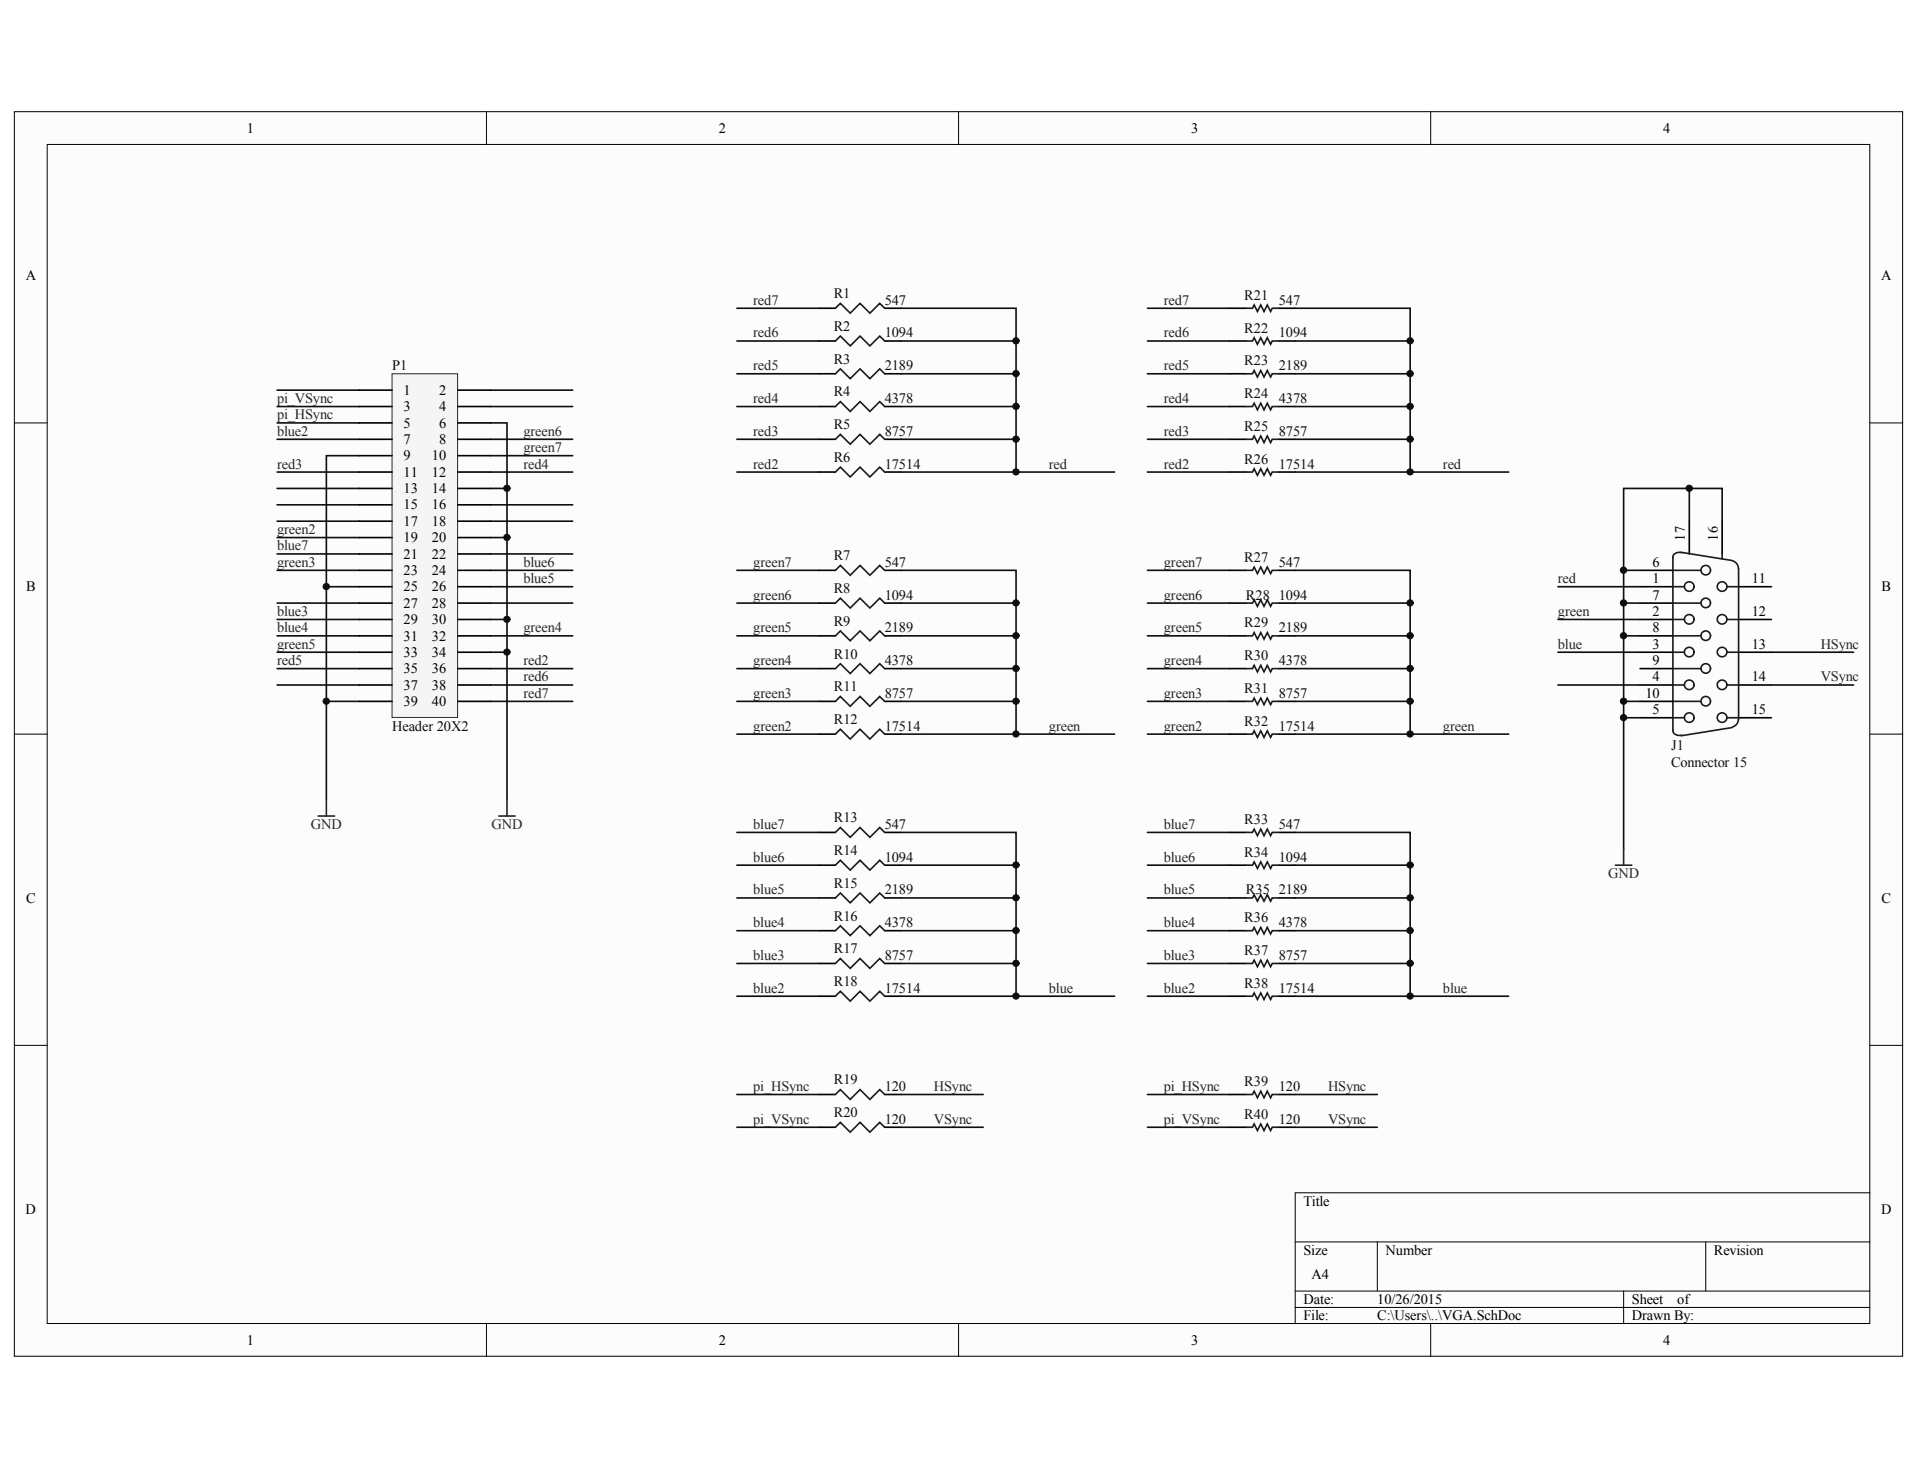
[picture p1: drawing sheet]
<svg xmlns="http://www.w3.org/2000/svg" width="271mm" height="208mm" viewBox="0 0 271 208" stroke-linecap="round" stroke-linejoin="round" font-family="sans-serif">
<defs><g id="words">
<g font-size="2">
<text x="34.8" y="18.7">1</text>
<text x="101.5" y="18.7">2</text>
<text x="168.1" y="18.7">3</text>
<text x="234.7" y="18.7">4</text>
<text x="3.6" y="39.5">A</text>
<text x="265.5" y="39.5">A</text>
<text x="56.9" y="55.7">1</text>
<text x="56.9" y="58">3</text>
<text x="61.9" y="55.7">2</text>
<text x="61.9" y="58">4</text>
<text x="56.9" y="60.3">5</text>
<text x="56.9" y="62.6">7</text>
<text x="56.9" y="65">9</text>
<text x="61" y="65">10</text>
<text x="61.9" y="60.3">6</text>
<text x="61.9" y="62.6">8</text>
<text x="56.9" y="67.3">11</text>
<text x="56.9" y="69.6">13</text>
<text x="56.9" y="71.9">15</text>
<text x="61" y="67.3">12</text>
<text x="61" y="69.6">14</text>
<text x="61" y="71.9">16</text>
<text x="56.9" y="74.2">17</text>
<text x="56.9" y="76.5">19</text>
<text x="61" y="74.2">18</text>
<text x="61" y="76.5">20</text>
<text x="237.8" y="76.3" transform="rotate(-90 237.8 76.3)">17</text>
<text x="242.4" y="76.3" transform="rotate(-90 242.4 76.3)">16</text>
<text x="3.7" y="83.4">B</text>
<text x="56.9" y="78.8">21</text>
<text x="56.9" y="81.1">23</text>
<text x="56.9" y="83.4">25</text>
<text x="61" y="78.8">22</text>
<text x="61" y="81.1">24</text>
<text x="61" y="83.4">26</text>
<text x="233.2" y="82.3">1</text>
<text x="233.2" y="80">6</text>
<text x="247.2" y="82.3">11</text>
<text x="265.5" y="83.4">B</text>
<text x="56.9" y="85.8">27</text>
<text x="56.9" y="88.1">29</text>
<text x="61" y="85.8">28</text>
<text x="61" y="88.1">30</text>
<text x="233.2" y="86.9">2</text>
<text x="233.2" y="84.6">7</text>
<text x="233.2" y="89.2">8</text>
<text x="247.2" y="86.9">12</text>
<text x="56.9" y="90.4">31</text>
<text x="56.9" y="92.7">33</text>
<text x="56.9" y="95">35</text>
<text x="61" y="90.4">32</text>
<text x="61" y="92.7">34</text>
<text x="61" y="95">36</text>
<text x="233.2" y="91.5">3</text>
<text x="233.2" y="93.8">9</text>
<text x="247.2" y="91.5">13</text>
<text x="56.9" y="97.3">37</text>
<text x="56.9" y="99.6">39</text>
<text x="61" y="97.3">38</text>
<text x="61" y="99.6">40</text>
<text x="232.2" y="98.5">10</text>
<text x="233.2" y="96.2">4</text>
<text x="233.2" y="100.8">5</text>
<text x="247.2" y="96.2">14</text>
<text x="247.2" y="100.8">15</text>
<text x="3.7" y="127.4">C</text>
<text x="265.5" y="127.4">C</text>
<text x="3.6" y="171.3">D</text>
<text x="183.9" y="170.1">Title</text>
<text x="265.4" y="171.3">D</text>
<text x="183.9" y="177.1">Size</text>
<text x="195.5" y="177.1">Number</text>
<text x="241.9" y="177.1">Revision</text>
<text x="183.9" y="184">Date:</text>
<text x="185.1" y="180.5">A4</text>
<text x="194.4" y="184">10/26/2015</text>
<text x="230.3" y="184">Sheet</text>
<text x="236.7" y="184">of</text>
<text x="34.8" y="189.8">1</text>
<text x="101.5" y="189.8">2</text>
<text x="168.1" y="189.8">3</text>
<text x="183.9" y="186.3">File:</text>
<text x="194.4" y="186.3">C:\Users\..\VGA.SchDoc</text>
<text x="230.3" y="186.3">Drawn By:</text>
<text x="234.7" y="189.8">4</text>
</g>
<g font-size="2" fill="#262626">
<text x="106.3" y="43">red7</text>
<text x="106.3" y="47.6">red6</text>
<text x="164.2" y="43">red7</text>
<text x="164.2" y="47.6">red6</text>
<text x="106.3" y="52.2">red5</text>
<text x="164.2" y="52.2">red5</text>
<text x="39.1" y="56.9">pi_VSync</text>
<text x="39.1" y="59.2">pi_HSync</text>
<text x="106.3" y="56.9">red4</text>
<text x="164.2" y="56.9">red4</text>
<text x="39.1" y="61.5">blue2</text>
<text x="73.9" y="61.5">green6</text>
<text x="73.9" y="63.8">green7</text>
<text x="106.3" y="61.5">red3</text>
<text x="164.2" y="61.5">red3</text>
<text x="39.1" y="66.1">red3</text>
<text x="73.9" y="66.1">red4</text>
<text x="106.3" y="66.1">red2</text>
<text x="148" y="66.1">red</text>
<text x="164.2" y="66.1">red2</text>
<text x="203.6" y="66.1">red</text>
<text x="39.1" y="75.4">green2</text>
<text x="39.1" y="77.7">blue7</text>
<text x="39.1" y="80">green3</text>
<text x="73.9" y="80">blue6</text>
<text x="73.9" y="82.3">blue5</text>
<text x="106.3" y="80">green7</text>
<text x="164.2" y="80">green7</text>
<text x="219.8" y="82.3">red</text>
<text x="39.1" y="86.9">blue3</text>
<text x="39.1" y="89.2">blue4</text>
<text x="73.9" y="89.2">green4</text>
<text x="106.3" y="84.6">green6</text>
<text x="106.3" y="89.2">green5</text>
<text x="164.2" y="84.6">green6</text>
<text x="164.2" y="89.2">green5</text>
<text x="219.8" y="86.9">green</text>
<text x="39.1" y="91.5">green5</text>
<text x="39.1" y="93.8">red5</text>
<text x="73.9" y="93.8">red2</text>
<text x="106.3" y="93.8">green4</text>
<text x="164.2" y="93.8">green4</text>
<text x="219.8" y="91.5">blue</text>
<text x="256.9" y="91.5">HSync</text>
<text x="73.9" y="96.2">red6</text>
<text x="73.9" y="98.5">red7</text>
<text x="106.3" y="98.5">green3</text>
<text x="164.2" y="98.5">green3</text>
<text x="256.9" y="96.2">VSync</text>
<text x="106.3" y="103.1">green2</text>
<text x="148" y="103.1">green</text>
<text x="164.2" y="103.1">green2</text>
<text x="203.6" y="103.1">green</text>
<text x="43.9" y="117">GND</text>
<text x="69.3" y="117">GND</text>
<text x="106.3" y="117">blue7</text>
<text x="164.2" y="117">blue7</text>
<text x="106.3" y="121.6">blue6</text>
<text x="164.2" y="121.6">blue6</text>
<text x="226.9" y="123.9">GND</text>
<text x="106.3" y="126.2">blue5</text>
<text x="106.3" y="130.8">blue4</text>
<text x="164.2" y="126.2">blue5</text>
<text x="164.2" y="130.8">blue4</text>
<text x="106.3" y="135.5">blue3</text>
<text x="164.2" y="135.5">blue3</text>
<text x="106.3" y="140.1">blue2</text>
<text x="148" y="140.1">blue</text>
<text x="164.2" y="140.1">blue2</text>
<text x="203.6" y="140.1">blue</text>
<text x="106.3" y="153.9">pi_HSync</text>
<text x="131.8" y="153.9">HSync</text>
<text x="164.2" y="153.9">pi_HSync</text>
<text x="187.4" y="153.9">HSync</text>
<text x="106.3" y="158.6">pi_VSync</text>
<text x="131.8" y="158.6">VSync</text>
<text x="164.2" y="158.6">pi_VSync</text>
<text x="187.4" y="158.6">VSync</text>
</g>
<g font-size="2" fill="#0e0e0e">
<text x="117.7" y="42.1">R1</text>
<text x="117.7" y="46.7">R2</text>
<text x="124.8" y="43">547</text>
<text x="124.8" y="47.6">1094</text>
<text x="175.6" y="42.3">R21</text>
<text x="175.6" y="46.9">R22</text>
<text x="180.5" y="43">547</text>
<text x="180.5" y="47.6">1094</text>
<text x="55.3" y="52.2">P1</text>
<text x="117.7" y="51.3">R3</text>
<text x="124.8" y="52.2">2189</text>
<text x="175.6" y="51.6">R23</text>
<text x="180.5" y="52.2">2189</text>
<text x="117.7" y="55.9">R4</text>
<text x="124.8" y="56.9">4378</text>
<text x="175.6" y="56.2">R24</text>
<text x="180.5" y="56.9">4378</text>
<text x="117.7" y="60.6">R5</text>
<text x="117.7" y="65.2">R6</text>
<text x="124.8" y="61.5">8757</text>
<text x="175.6" y="60.8">R25</text>
<text x="175.6" y="65.4">R26</text>
<text x="180.5" y="61.5">8757</text>
<text x="124.8" y="66.1">17514</text>
<text x="180.5" y="66.1">17514</text>
<text x="117.7" y="79.1">R7</text>
<text x="117.7" y="83.7">R8</text>
<text x="124.8" y="80">547</text>
<text x="175.6" y="79.3">R27</text>
<text x="180.5" y="80">547</text>
<text x="117.7" y="88.3">R9</text>
<text x="124.8" y="84.6">1094</text>
<text x="124.8" y="89.2">2189</text>
<text x="175.6" y="88.5">R29</text>
<text x="175.8" y="84.6">R28</text>
<text x="180.5" y="84.6">1094</text>
<text x="180.5" y="89.2">2189</text>
<text x="117.7" y="92.9">R10</text>
<text x="124.8" y="93.8">4378</text>
<text x="175.6" y="93.2">R30</text>
<text x="180.5" y="93.8">4378</text>
<text x="117.7" y="97.5">R11</text>
<text x="124.8" y="98.5">8757</text>
<text x="175.6" y="97.8">R31</text>
<text x="180.5" y="98.5">8757</text>
<text x="55.3" y="103.1">Header 20X2</text>
<text x="117.7" y="102.2">R12</text>
<text x="124.8" y="103.1">17514</text>
<text x="175.6" y="102.4">R32</text>
<text x="180.5" y="103.1">17514</text>
<text x="235.8" y="105.9">J1</text>
<text x="235.8" y="108.2">Connector 15</text>
<text x="117.7" y="116">R13</text>
<text x="124.8" y="117">547</text>
<text x="175.6" y="116.3">R33</text>
<text x="180.5" y="117">547</text>
<text x="117.7" y="120.7">R14</text>
<text x="117.7" y="125.3">R15</text>
<text x="124.8" y="121.6">1094</text>
<text x="175.6" y="120.9">R34</text>
<text x="180.5" y="121.6">1094</text>
<text x="117.7" y="129.9">R16</text>
<text x="124.8" y="126.2">2189</text>
<text x="124.8" y="130.8">4378</text>
<text x="175.6" y="130.1">R36</text>
<text x="175.8" y="126.2">R35</text>
<text x="180.5" y="126.2">2189</text>
<text x="180.5" y="130.8">4378</text>
<text x="117.7" y="134.5">R17</text>
<text x="124.8" y="135.5">8757</text>
<text x="175.6" y="134.8">R37</text>
<text x="180.5" y="135.5">8757</text>
<text x="117.7" y="139.2">R18</text>
<text x="124.8" y="140.1">17514</text>
<text x="175.6" y="139.4">R38</text>
<text x="180.5" y="140.1">17514</text>
<text x="117.7" y="153">R19</text>
<text x="124.8" y="153.9">120</text>
<text x="175.6" y="153.3">R39</text>
<text x="180.5" y="153.9">120</text>
<text x="117.7" y="157.6">R20</text>
<text x="124.8" y="158.6">120</text>
<text x="175.6" y="157.9">R40</text>
<text x="180.5" y="158.6">120</text>
</g>
</g></defs>
<g fill="#fcfcfc" stroke="#000" stroke-width=".14">
<path d="M2 15.8h266.5v175.6h-266.5z"/>
<path d="M6.7 20.4h257.1v166.4h-257.1z"/>
</g>
<g fill="none" stroke="#000" stroke-width=".14">
<path d="M68.6 15.8v4.6M135.3 15.8v4.6M201.9 15.8v4.6M2 59.7h4.7M263.9 59.7h4.6M2 103.6h4.7M263.9 103.6h4.6M2 147.5h4.7M263.9 147.5h4.6M182.8 175.2h81.1M194.4 175.2v7M240.7 175.2v7"/>
<path d="M263.9 168.3h-81.1v18.5M68.6 186.8v4.6M135.3 186.8v4.6M182.8 182.2h81.1M182.8 184.5h81.1M201.9 186.8v4.6M229.1 182.2v4.6"/>
</g>
<g fill="none" stroke="#000" stroke-width=".23">
<path d="M115.6 43.5h2.3M115.6 48.1h2.3M115.6 52.7h2.3M115.6 57.4h2.3M124.8 43.5h2.4M124.8 48.1h2.4M124.8 52.7h2.4M124.8 57.4h2.4M173.5 43.5h2.3M173.5 48.1h2.3M173.5 52.7h2.3M173.5 57.4h2.3"/>
<path d="M180.5 43.5h2.3M180.5 48.1h2.3M180.5 52.7h2.3M180.5 57.4h2.3M115.6 62h2.3M115.6 66.6h2.3M124.8 62h2.4M124.8 66.6h2.4M173.5 62h2.3M173.5 66.6h2.3M180.5 62h2.3M180.5 66.6h2.3"/>
<path d="M238.4 73.5v4.7M243 73.5v4.7M115.6 80.5h2.3M115.6 85.1h2.3M115.6 89.7h2.3M115.6 94.3h2.3M115.6 99h2.3M124.8 80.5h2.4M124.8 85.1h2.4M124.8 89.7h2.4M124.8 94.3h2.4M124.8 99h2.4"/>
<path d="M173.5 80.5h2.3M173.5 85.1h2.3M173.5 89.7h2.3M173.5 94.3h2.3M173.5 99h2.3M180.5 80.5h2.3M180.5 85.1h2.3M180.5 89.7h2.3M180.5 94.3h2.3M180.5 99h2.3M231.4 80.5h4.7M231.4 85.1h4.7"/>
<path d="M231.4 89.7h4.7M231.4 94.3h4.7M231.4 99h4.7M231.4 82.8h4.7M231.4 87.4h4.7M231.4 92h4.7M231.4 96.7h4.7M245.3 82.8h4.7M245.3 87.4h4.7M245.3 92h4.7M245.3 96.7h4.7M115.6 103.6h2.3"/>
<path d="M115.6 117.5h2.3M124.8 103.6h2.4M124.8 117.5h2.4M173.5 103.6h2.3M173.5 117.5h2.3M180.5 103.6h2.3M180.5 117.5h2.3M231.4 101.3h4.7M245.3 101.3h4.7M115.6 122.1h2.3M115.6 126.7h2.3M115.6 131.3h2.3"/>
<path d="M115.6 136h2.3M124.8 122.1h2.4M124.8 126.7h2.4M124.8 131.3h2.4M124.8 136h2.4M173.5 122.1h2.3M173.5 126.7h2.3M173.5 131.3h2.3M173.5 136h2.3M180.5 122.1h2.3M180.5 126.7h2.3M180.5 131.3h2.3"/>
<path d="M180.5 136h2.3M115.6 140.6h2.3M115.6 154.4h2.3M115.6 159.1h2.3M124.8 140.6h2.4M124.8 154.4h2.4M124.8 159.1h2.4M173.5 140.6h2.3M173.5 154.4h2.3M173.5 159.1h2.3M180.5 140.6h2.3M180.5 154.4h2.3"/>
<path d="M180.5 159.1h2.3"/>
</g>
<g fill="none" stroke="#1c1c1c" stroke-width=".23">
<path d="M117.9 43.5l.7-.7 1.4 1.4 1.4-1.4 1.4 1.4 1.3-1.4 .7 .7M117.9 48.1l.7-.7 1.4 1.4 1.4-1.4 1.4 1.4 1.3-1.4 .7 .7M117.9 52.7l.7-.7 1.4 1.4 1.4-1.4 1.4 1.4 1.3-1.4 .7 .7M117.9 57.4l.7-.7 1.4 1.4 1.4-1.4 1.4 1.4 1.3-1.4 .7 .7M175.8 43.5h.9l.3-.5 .4 1 .5-1 .5 1 .4-1 .5 1 .2-.5h1M175.8 48.1h.9l.3-.4 .4 .9 .5-.9 .5 .9 .4-.9 .5 .9 .2-.5h1M175.8 52.7h.9l.3-.4 .4 .9 .5-.9 .5 .9 .4-.9 .5 .9 .2-.5h1M175.8 57.4h.9l.3-.5 .4 .9 .5-.9 .5 .9 .4-.9 .5 .9 .2-.4h1M117.9 62l.7-.7 1.4 1.4 1.4-1.4 1.4 1.4 1.3-1.4 .7 .7M117.9 66.6l.7-.7 1.4 1.4 1.4-1.4 1.4 1.4 1.3-1.4 .7 .7M175.8 62h.9l.3-.5 .4 1 .5-1 .5 1 .4-1 .5 1 .2-.5h1M175.8 66.6h.9l.3-.5 .4 1 .5-1 .5 1 .4-1 .5 1 .2-.5h1"/>
<path d="M236.1 78.6v24.5M237.2 77.9l7.2 1.2M237.3 78a.86 .86 0 0 0-1.2 .7M243 78.2v.7M244.5 79.1a1.19 1.19 0 0 1 .8 1.1v21.3a1.14 1.14 0 0 1-.8 1.1M117.9 80.5l.7-.7 1.4 1.4 1.4-1.4 1.4 1.4 1.3-1.4 .7 .7M117.9 85.1l.7-.7 1.4 1.4 1.4-1.4 1.4 1.4 1.3-1.4 .7 .7M117.9 89.7l.7-.7 1.4 1.4 1.4-1.4 1.4 1.4 1.3-1.4 .7 .7M117.9 94.3l.7-.6 1.4 1.3 1.4-1.3 1.4 1.3 1.3-1.3 .7 .6M117.9 99l.7-.7 1.4 1.4 1.4-1.4 1.4 1.4 1.3-1.4 .7 .7M175.8 80.5h.9l.3-.5 .4 .9 .5-.9 .5 .9 .4-.9 .5 .9 .2-.4h1M175.8 85.1h.9l.3-.5 .4 1 .5-1 .5 1 .4-1 .5 1 .2-.5h1"/>
<path d="M175.8 89.7h.9l.3-.4 .4 .9 .5-.9 .5 .9 .4-.9 .5 .9 .2-.5h1M175.8 94.3h.9l.3-.4 .4 .9 .5-.9 .5 .9 .4-.9 .5 .9 .2-.5h1M175.8 99h.9l.3-.5 .4 .9 .5-.9 .5 .9 .4-.9 .5 .9 .2-.4h1M236.1 87.4h1.6M236.1 82.8h1.6M236.1 92h1.6M236.1 85.1h3.9M236.1 96.7h1.6M236.1 89.7h3.9M236.1 94.3h3.9M236.1 99h3.9M236.1 80.5h3.9"/>
<path d="M243.7 87.4h1.6M243.7 82.8h1.6M243.7 92h1.6M243.7 96.7h1.6M117.9 103.6l.7-.7 1.4 1.4 1.4-1.4 1.4 1.4 1.3-1.4 .7 .7M117.9 117.5l.7-.7 1.4 1.4 1.4-1.4 1.4 1.4 1.3-1.4 .7 .7M175.8 103.6h.9l.3-.5 .4 1 .5-1 .5 1 .4-1 .5 1 .2-.5h1M175.8 117.5h.9l.3-.5 .4 .9 .5-.9 .5 .9 .4-.9 .5 .9 .2-.4h1M236.1 101.3h1.6M236.1 103.1a.92 .92 0 0 0 1.2 .6M243.7 101.3h1.6M244.4 102.7l-7.2 1.1"/>
<path d="M117.9 122.1l.7-.7 1.4 1.4 1.4-1.4 1.4 1.4 1.3-1.4 .7 .7M117.9 126.7l.7-.7 1.4 1.4 1.4-1.4 1.4 1.4 1.3-1.4 .7 .7M117.9 131.3l.7-.7 1.4 1.4 1.4-1.4 1.4 1.4 1.3-1.4 .7 .7M117.9 136l.7-.7 1.4 1.3 1.4-1.3 1.4 1.3 1.3-1.3 .7 .7M175.8 122.1h.9l.3-.5 .4 .9 .5-.9 .5 .9 .4-.9 .5 .9 .2-.4h1M175.8 126.7h.9l.3-.5 .4 1 .5-1 .5 1 .4-1 .5 1 .2-.5h1M175.8 131.3h.9l.3-.4 .4 .9 .5-.9 .5 .9 .4-.9 .5 .9 .2-.5h1M175.8 136h.9l.3-.5 .4 .9 .5-.9 .5 .9 .4-.9 .5 .9 .2-.4h1M117.9 140.6l.7-.7 1.4 1.4 1.4-1.4 1.4 1.4 1.3-1.4 .7 .7M117.9 154.4l.7-.6 1.4 1.3 1.4-1.3 1.4 1.3 1.3-1.3 .7 .6M117.9 159.1l.7-.7 1.4 1.4 1.4-1.4 1.4 1.4 1.3-1.4 .7 .7M175.8 140.6h.9l.3-.5 .4 .9 .5-.9 .5 .9 .4-.9 .5 .9 .2-.4h1"/>
<path d="M175.8 154.4h.9l.3-.4 .4 .9 .5-.9 .5 .9 .4-.9 .5 .9 .2-.5h1M175.8 159.1h.9l.3-.5 .4 .9 .5-.9 .5 .9 .4-.9 .5 .9 .2-.4h1"/>
<circle cx="238.4" cy="82.8" r=".68"/>
<circle cx="238.4" cy="96.6" r=".68"/>
<circle cx="238.4" cy="87.4" r=".68"/>
<circle cx="238.4" cy="92" r=".68"/>
<circle cx="240.7" cy="94.3" r=".67"/>
<circle cx="240.7" cy="80.5" r=".67"/>
<circle cx="240.7" cy="89.7" r=".67"/>
<circle cx="240.7" cy="98.9" r=".67"/>
<circle cx="240.7" cy="85.1" r=".67"/>
<circle cx="243" cy="82.8" r=".68"/>
<circle cx="243" cy="96.6" r=".68"/>
<circle cx="243" cy="87.4" r=".68"/>
<circle cx="243" cy="92" r=".68"/>
<circle cx="238.4" cy="101.3" r=".68"/>
<circle cx="243" cy="101.3" r=".68"/>
</g>
<g fill="none" stroke="#0e0e0e" stroke-width=".23">
<path d="M39.1 57.4h11.6M39.1 55.1h11.6M39.1 59.7h11.6M69.2 59.7h2.3v9.2M69.2 57.4h11.6M69.2 55.1h11.6M104 57.4h11.6M104 52.7h11.6M104 43.5h11.6M104 48.1h11.6M127.2 43.5h16.2v4.6M127.2 48.1h16.2v18.5h-16.2"/>
<path d="M127.2 57.4h16.2M127.2 52.7h16.2M161.9 57.4h11.6M161.9 52.7h11.6M161.9 43.5h11.6M161.9 48.1h11.6M182.8 43.5h16.2v4.6M182.8 48.1h16.2v18.5h-16.2M182.8 57.4h16.2M182.8 52.7h16.2M39.1 62h11.6M39.1 66.6h11.6"/>
<path d="M39.1 68.9h11.6M39.1 71.2h11.6M39.1 73.5h11.6M39.1 75.9h11.6M39.1 78.2h11.6M50.7 64.3h-4.6v48.5M69.2 68.9h2.3v7M69.2 75.9h2.3v11.5M69.2 62h11.6M69.2 66.6h11.6M69.2 71.2h11.6M69.2 73.5h11.6"/>
<path d="M69.2 78.2h11.6M69.2 64.3h11.6M104 62h11.6M104 66.6h11.6M127.2 62h16.2M143.4 66.6h13.9M161.9 62h11.6M161.9 66.6h11.6M182.8 62h16.2M199 66.6h13.9M238.4 73.5v-4.6h-9.3v11.6M238.4 68.9h4.6v4.6"/>
<path d="M39.1 94.3h11.6M39.1 89.7h11.6M39.1 80.5h11.6M39.1 85.1h11.6M39.1 87.4h11.6M39.1 92h11.6M39.1 96.7h11.6M46.1 99h4.6M46.1 82.8h4.6M69.2 87.4h2.3v4.6M69.2 92h2.3v20.8M69.2 99h11.6"/>
<path d="M69.2 94.3h11.6M69.2 89.7h11.6M69.2 80.5h11.6M69.2 85.1h11.6M69.2 82.8h11.6M69.2 96.7h11.6M104 99h11.6M104 94.3h11.6M104 89.7h11.6M104 80.5h11.6M104 85.1h11.6M127.2 80.5h16.2v4.6"/>
<path d="M127.2 85.1h16.2v18.5h-16.2M127.2 99h16.2M127.2 94.3h16.2M127.2 89.7h16.2M161.9 99h11.6M161.9 94.3h11.6M161.9 89.7h11.6M161.9 80.5h11.6M161.9 85.1h11.6M182.8 80.5h16.2v4.6M182.8 85.1h16.2v18.5h-16.2M182.8 99h16.2"/>
<path d="M182.8 94.3h16.2M182.8 89.7h16.2M219.8 82.8h11.6M219.8 87.4h11.6M219.8 92h11.6M219.8 96.7h11.6M229.1 99h2.3M229.1 85.1h2.3M231.4 89.7h-2.3v30.1M231.4 80.5h-2.3v9.2M250 92h11.6M250 96.7h11.6"/>
<path d="M104 103.6h11.6M104 117.5h11.6M127.2 117.5h16.2v4.6M143.4 103.6h13.9M161.9 103.6h11.6M161.9 117.5h11.6M182.8 117.5h16.2v4.6M199 103.6h13.9M229.1 101.3h2.3M104 136h11.6M104 131.3h11.6M104 126.7h11.6"/>
<path d="M104 122.1h11.6M127.2 122.1h16.2v18.5h-16.2M127.2 136h16.2M127.2 131.3h16.2M127.2 126.7h16.2M161.9 136h11.6M161.9 131.3h11.6M161.9 126.7h11.6M161.9 122.1h11.6M182.8 122.1h16.2v18.5h-16.2M182.8 136h16.2M182.8 131.3h16.2"/>
<path d="M182.8 126.7h16.2M104 140.6h11.6M104 154.4h11.6M104 159.1h11.6M127.2 154.4h11.5M127.2 159.1h11.5M143.4 140.6h13.9M161.9 140.6h11.6M161.9 154.4h11.6M161.9 159.1h11.6M199 140.6h13.9"/>
</g>
<path d="M44.9 115.2h2.3M46.1 112.8v2.4M70.4 115.2h2.3M71.5 112.8v2.4M229.1 119.8v2.3M228 122.1h2.3" fill="none" stroke="#262626" stroke-width=".23"/>
<path d="M55.3 52.7h9.3v48.5h-9.3z" fill="#f5f5f5" stroke="#262626" stroke-width=".14"/>
<g fill="none" stroke="#000" stroke-width=".23">
<path d="M50.7 55.1h4.6M50.7 57.4h4.6M50.7 59.7h4.6M64.6 55.1h4.6M64.6 57.4h4.6M64.6 59.7h4.6M50.7 62h4.6M50.7 64.3h4.6M50.7 66.6h4.6M50.7 68.9h4.6M50.7 71.2h4.6M50.7 73.5h4.6"/>
<path d="M50.7 75.9h4.6M50.7 78.2h4.6M64.6 62h4.6M64.6 64.3h4.6M64.6 66.6h4.6M64.6 68.9h4.6M64.6 71.2h4.6M64.6 73.5h4.6M64.6 75.9h4.6M64.6 78.2h4.6M50.7 80.5h4.6M50.7 82.8h4.6"/>
<path d="M50.7 85.1h4.6M50.7 87.4h4.6M50.7 89.7h4.6M50.7 92h4.6M50.7 94.3h4.6M50.7 96.7h4.6M50.7 99h4.6M64.6 80.5h4.6M64.6 82.8h4.6M64.6 85.1h4.6M64.6 87.4h4.6M64.6 89.7h4.6"/>
<path d="M64.6 92h4.6M64.6 94.3h4.6M64.6 96.7h4.6M64.6 99h4.6"/>
</g>
<path d="M182.8 154.4h11.6M182.8 159.1h11.6" fill="none" stroke="#0e0e0e" stroke-width=".23"/>
<g fill="#0e0e0e" stroke="#0e0e0e" stroke-width=".14">
<circle cx="46" cy="98.9" r=".45"/>
<circle cx="46" cy="82.8" r=".45"/>
<circle cx="71.5" cy="92" r=".45"/>
<circle cx="71.5" cy="87.4" r=".45"/>
<circle cx="71.5" cy="75.8" r=".45"/>
<circle cx="71.5" cy="68.9" r=".45"/>
<circle cx="143.4" cy="140.6" r=".45"/>
<circle cx="143.4" cy="135.9" r=".45"/>
<circle cx="143.4" cy="131.3" r=".45"/>
<circle cx="143.4" cy="126.7" r=".45"/>
<circle cx="143.4" cy="122.1" r=".45"/>
<circle cx="143.4" cy="103.6" r=".45"/>
<circle cx="143.4" cy="98.9" r=".45"/>
<circle cx="143.4" cy="94.3" r=".45"/>
<circle cx="143.4" cy="89.7" r=".45"/>
<circle cx="143.4" cy="85.1" r=".45"/>
<circle cx="143.4" cy="66.6" r=".45"/>
<circle cx="143.4" cy="62" r=".45"/>
<circle cx="143.4" cy="57.3" r=".45"/>
<circle cx="143.4" cy="52.7" r=".45"/>
<circle cx="143.4" cy="48.1" r=".45"/>
<circle cx="199" cy="140.6" r=".45"/>
<circle cx="199" cy="135.9" r=".45"/>
<circle cx="199" cy="131.3" r=".45"/>
<circle cx="199" cy="126.7" r=".45"/>
<circle cx="199" cy="122.1" r=".45"/>
<circle cx="199" cy="103.6" r=".45"/>
<circle cx="199" cy="98.9" r=".45"/>
<circle cx="199" cy="94.3" r=".45"/>
<circle cx="199" cy="89.7" r=".45"/>
<circle cx="199" cy="85.1" r=".45"/>
<circle cx="199" cy="66.6" r=".45"/>
<circle cx="199" cy="62" r=".45"/>
<circle cx="199" cy="57.3" r=".45"/>
<circle cx="199" cy="52.7" r=".45"/>
<circle cx="199" cy="48.1" r=".45"/>
<circle cx="229.1" cy="101.3" r=".45"/>
<circle cx="229.1" cy="98.9" r=".45"/>
<circle cx="229.1" cy="89.7" r=".45"/>
<circle cx="229.1" cy="85.1" r=".45"/>
<circle cx="229.1" cy="80.5" r=".45"/>
<circle cx="238.4" cy="68.9" r=".45"/>
</g>
<use href="#words"/>
</svg>
